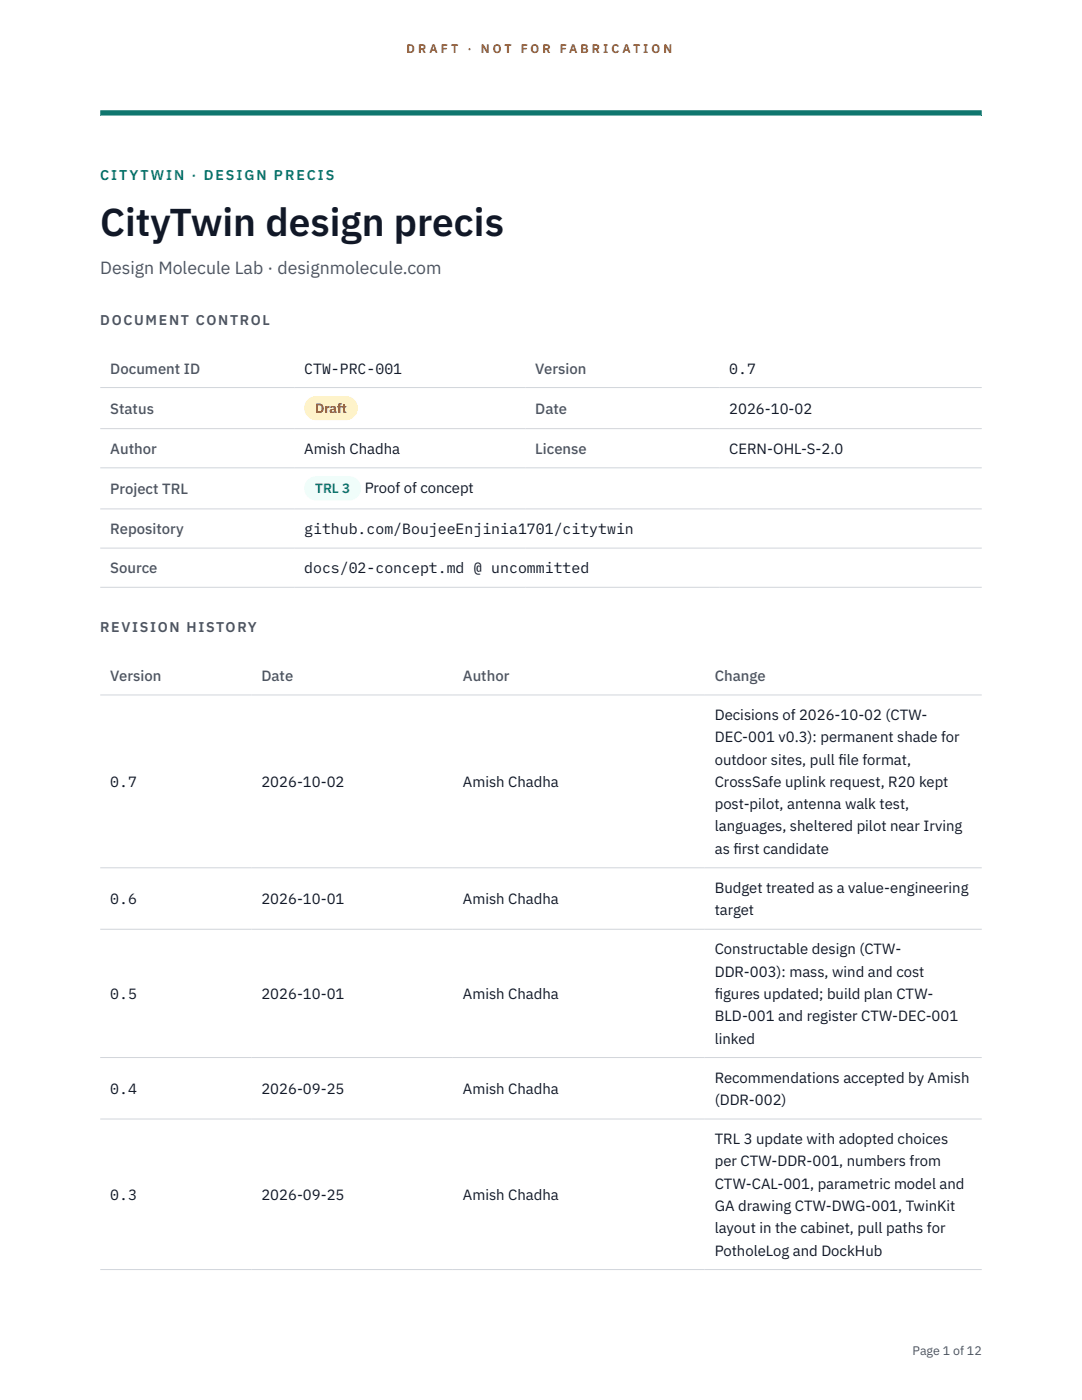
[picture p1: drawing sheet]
<svg xmlns="http://www.w3.org/2000/svg" width="216mm" height="279mm" viewBox="0 0 216 279" stroke-linecap="round" stroke-linejoin="round" font-family="sans-serif">
<defs><g id="words">
<text font-size="7.8" fill="#111827" x="20" y="47.1">CityTwin design precis</text>
<text font-size="3.5" fill="#4b5563" x="20" y="54.6">Design Molecule Lab · designmolecule.com</text>
<g font-size="3" fill="#4b5563">
<text x="22" y="74.5">Document ID</text>
<text x="106.8" y="74.5">Version</text>
<text x="22" y="82.6">Status</text>
<text x="106.8" y="82.6">Date</text>
<text x="22" y="90.6">Author</text>
<text x="106.8" y="90.6">License</text>
<text x="22" y="98.6">Project TRL</text>
<text x="22" y="106.6">Repository</text>
<text x="22" y="114.4">Source</text>
<text x="22" y="135.9">Version</text>
<text x="52.2" y="135.9">Date</text>
<text x="92.4" y="135.9">Author</text>
<text x="142.6" y="135.9">Change</text>
</g>
<g font-size="3" fill="#111827">
<text x="60.7" y="74.5">CTW-PRC-001</text>
<text x="145.5" y="74.5">0.7</text>
<text x="145.5" y="82.6">2026-10-02</text>
<text x="60.7" y="90.6">Amish Chadha</text>
<text x="145.5" y="90.6">CERN-OHL-S-2.0</text>
<text x="72.8" y="98.5">Proof of concept</text>
<text x="60.7" y="106.6">github.com/BoujeeEnjinia1701/citytwin</text>
<text x="60.7" y="114.4">docs/02-concept.md @ uncommitted</text>
<text x="142.6" y="143.7">Decisions of 2026-10-02 (CTW-</text>
<text x="142.6" y="148.2">DEC-001 v0.3): permanent shade for</text>
<text x="142.6" y="152.6">outdoor sites, pull f</text>
<text x="167.3" y="152.6">ile format,</text>
<text x="22" y="157.1">0.7</text>
<text x="52.2" y="157.1">2026-10-02</text>
<text x="92.4" y="157.1">Amish Chadha</text>
<text x="142.6" y="157.1">CrossSafe uplink request, R20 kept</text>
<text x="142.6" y="161.5">post-pilot, antenna walk test,</text>
<text x="142.6" y="165.9">languages, sheltered pilot near Irving</text>
<text x="142.6" y="170.4">as f</text>
<text x="146.3" y="170.4">irst candidate</text>
<text x="142.6" y="178.2">Budget treated as a value-engineering</text>
<text x="22" y="180.4">0.6</text>
<text x="52.2" y="180.4">2026-10-01</text>
<text x="92.4" y="180.4">Amish Chadha</text>
<text x="142.6" y="182.7">target</text>
<text x="142.6" y="190.5">Constructable design (CTW-</text>
<text x="142.6" y="194.9">DDR-003): mass, wind and cost</text>
<text x="22" y="199.4">0.5</text>
<text x="52.2" y="199.4">2026-10-01</text>
<text x="92.4" y="199.4">Amish Chadha</text>
<text x="142.6" y="199.4">f</text>
<text x="142.6" y="199.4">igures updated; build plan CTW-</text>
<text x="142.6" y="203.8">BLD-001 and register CTW-DEC-001</text>
<text x="142.6" y="208.3">linked</text>
<text x="22" y="218.3">0.4</text>
<text x="52.2" y="218.3">2026-09-25</text>
<text x="92.4" y="218.3">Amish Chadha</text>
<text x="142.6" y="216.1">Recommendations accepted by Amish</text>
<text x="142.6" y="220.5">(DDR-002)</text>
<text x="142.6" y="228.3">TRL 3 update with adopted choices</text>
<text x="142.6" y="232.8">per CTW-DDR-001, numbers from</text>
<text x="22" y="239.5">0.3</text>
<text x="52.2" y="239.5">2026-09-25</text>
<text x="92.4" y="239.5">Amish Chadha</text>
<text x="142.6" y="237.2">CTW-CAL-001, parametric model and</text>
<text x="142.6" y="241.7">GA drawing CTW-DWG-001, TwinKit</text>
<text x="142.6" y="246.1">layout in the cabinet, pull paths for</text>
<text x="142.6" y="250.6">PotholeLog and DockHub</text>
</g>
<text font-size="2.8" fill="#0f766e" x="20" y="36">CITYTWIN · DESIGN PRECIS</text>
<g font-size="2.8" fill="#4b5563">
<text x="20" y="64.8">DOCUMENT CONTROL</text>
<text x="20" y="126.2">REVISION HISTORY</text>
</g>
<text font-size="2.7" fill="#92400e" x="62.9" y="82.5">Draft</text>
<text font-size="2.7" fill="#0f766e" x="62.9" y="98.5">TRL 3</text>
<g font-size="2.5" fill="#b45309">
<text x="81.1" y="10.5">D R A F T</text>
<text x="93.3" y="10.5">·</text>
<text x="95.9" y="10.5">N O T</text>
<text x="103.9" y="10.5">F O R</text>
<text x="111.7" y="10.5">F A B R I C A T I O N</text>
</g>
<text font-size="2.5" fill="#4b5563" x="182.1" y="270.3">Page 1 of 12</text>
</g></defs>
<path d="M20 23.1h175.9zM20 22h175.9v1.1h-175.9z" fill-rule="evenodd" fill="#0f766e"/>
<path d="M20 77.3h175.9M20 85.5h175.9M20 93.4h175.9M20 101.6h175.9M20 109.4h175.9M20 117.2h175.9M20 138.7h175.9M20 173.2h175.9M20 185.5h175.9M20 211.1h175.9M20 223.3h175.9M20 253.4h175.9" fill="none" stroke="#d1d5db" stroke-width=".2"/>
<path d="M60.7 79h10.7v4.9h-10.7z" fill="#fef3c7"/>
<path d="M60.7 95.1h11.4v4.8h-11.4z" fill="#f0fdfa"/>
<use href="#words"/>
</svg>
